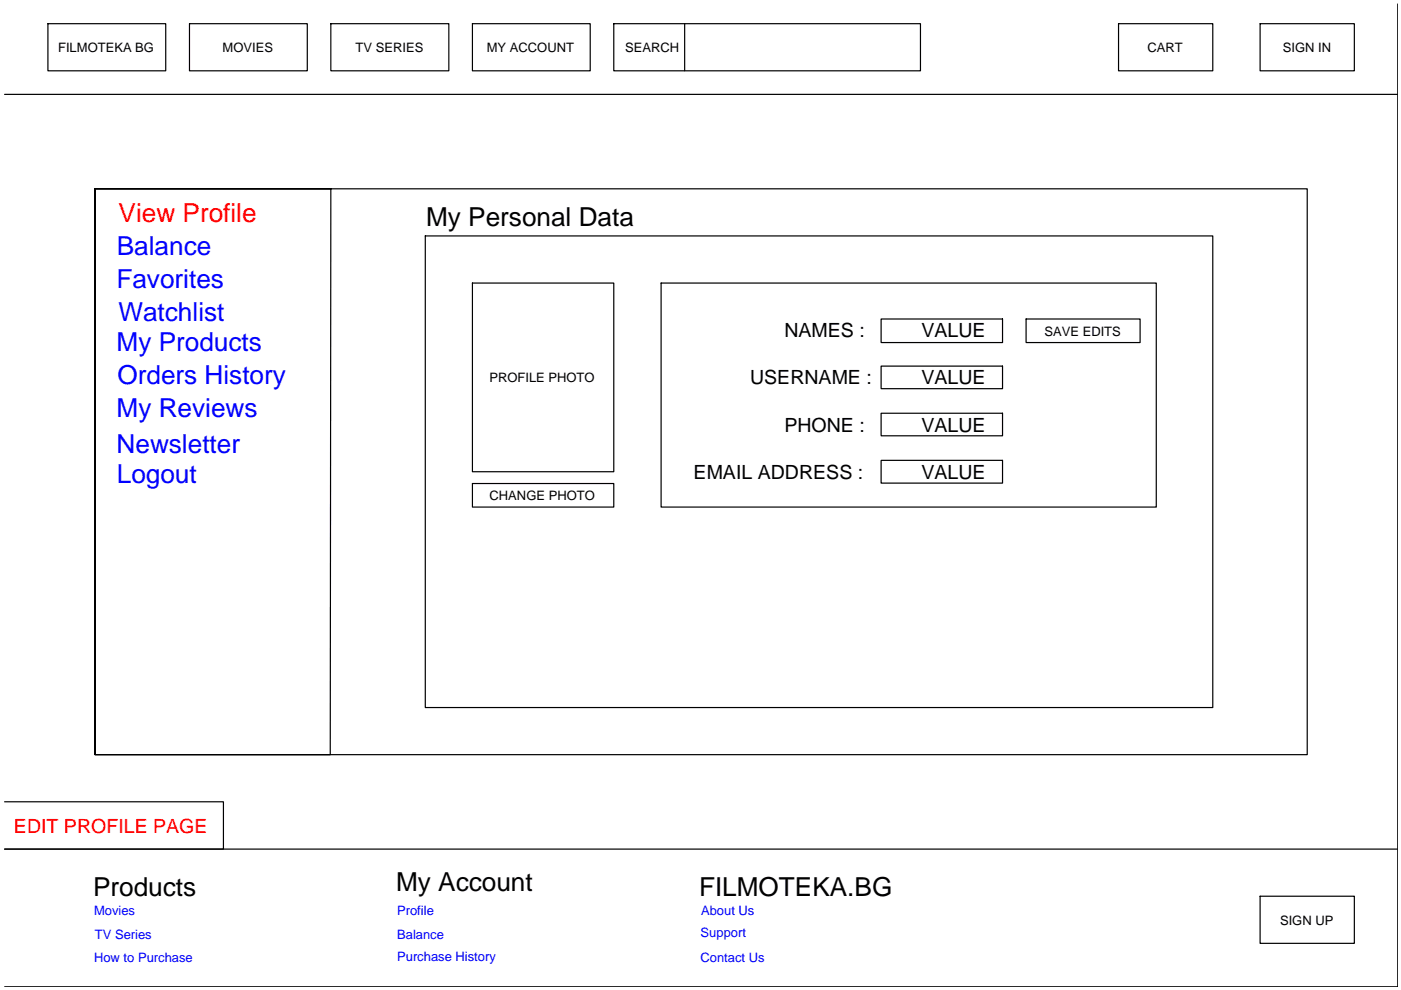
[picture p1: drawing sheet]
<svg xmlns="http://www.w3.org/2000/svg" width="297mm" height="210mm" viewBox="0 0 297 210" stroke-linecap="round" stroke-linejoin="round" font-family="sans-serif">
<defs><g id="words">
<text font-size="5.5" fill="#f00" x="25.1" y="47">View Profile</text>
<g font-size="5.5">
<text x="90.3" y="47.9">My Personal Data</text>
<text x="19.7" y="189.9">Products</text>
<text x="84" y="188.8">My Account</text>
<text x="148.2" y="189.9">FILMOTEKA.BG</text>
</g>
<g font-size="5.5" fill="#00f">
<text x="24.8" y="54">Balance</text>
<text x="24.7" y="61">Favorites</text>
<text x="25.1" y="68">Watchlist</text>
<text x="24.7" y="74.4">My Products</text>
<text x="24.9" y="81.5">Orders History</text>
<text x="24.7" y="88.4">My Reviews</text>
<text x="24.7" y="96">Newsletter</text>
<text x="24.8" y="102.4">Logout</text>
</g>
<g font-size="4.1">
<text x="166.3" y="71.5">NAMES :</text>
<text x="195.4" y="71.5">VALUE</text>
<text x="159" y="81.5">USERNAME :</text>
<text x="195.4" y="81.5">VALUE</text>
<text x="166.3" y="91.5">PHONE :</text>
<text x="195.4" y="91.5">VALUE</text>
<text x="147.1" y="101.5">EMAIL ADDRESS :</text>
<text x="195.4" y="101.5">VALUE</text>
</g>
<text font-size="4.1" fill="#f00" x="3" y="176.5">EDIT PROFILE PAGE</text>
<g font-size="2.8">
<text x="12.3" y="11">FILMOTEKA BG</text>
<text x="47.2" y="11">MOVIES</text>
<text x="75.4" y="11">TV SERIES</text>
<text x="103.2" y="11">MY ACCOUNT</text>
<text x="132.5" y="11">SEARCH</text>
<text x="243.3" y="11">CART</text>
<text x="272" y="11">SIGN IN</text>
<text x="221.4" y="71.1">SAVE EDITS</text>
<text x="103.8" y="81">PROFILE PHOTO</text>
<text x="103.8" y="106">CHANGE PHOTO</text>
<text x="271.4" y="196">SIGN UP</text>
</g>
<g font-size="2.8" fill="#00f">
<text x="19.9" y="194">Movies</text>
<text x="84.2" y="194">Profile</text>
<text x="148.6" y="194">About Us</text>
<text x="19.9" y="204">How to Purchase</text>
<text x="20.1" y="199">TV Series</text>
<text x="84.2" y="199">Balance</text>
<text x="84.2" y="203.7">Purchase History</text>
<text x="148.5" y="204">Contact Us</text>
<text x="148.5" y="198.7">Support</text>
</g>
</g></defs>
<!-- layer: 0 -->
<g fill="none" stroke="#000" stroke-width=".25">
<path d="M10.2 5h24.9v10h-24.9zM40.2 5h25v10h-25zM70.1 5h25.1v10h-25.1zM100.2 5h24.9v10h-24.9zM130.1 5h65.1v10h-65.1zM145.2 5v10M237.2 5h19.9v10h-19.9zM267.2 5h19.9v10h-19.9zM1 20h295.3M20.2 40v120h49.8l.1-120h-49.9h257v120h-257zM90.2 50h166.9v100h-166.9zM100.2 60h29.9v40h-29.9z"/>
<path d="M140.2 60h105v47.5h-105zM186.8 67.6h25.8v5h-25.8zM186.8 77.6h25.8v4.8h-25.8zM217.6 67.6h24.1v5h-24.1zM186.8 87.6h25.8v4.8h-25.8zM186.8 97.6h25.8v4.8h-25.8zM100.2 102.5h29.9v5h-29.9zM1 170h46.4v10h-46.4h295.3M267.2 190h19.9v10h-19.9z"/>
</g>
<path d="M296.3 .8v208.4h-295.3" fill="none" stroke="#000" stroke-width=".21"/>
<use href="#words"/>
</svg>
